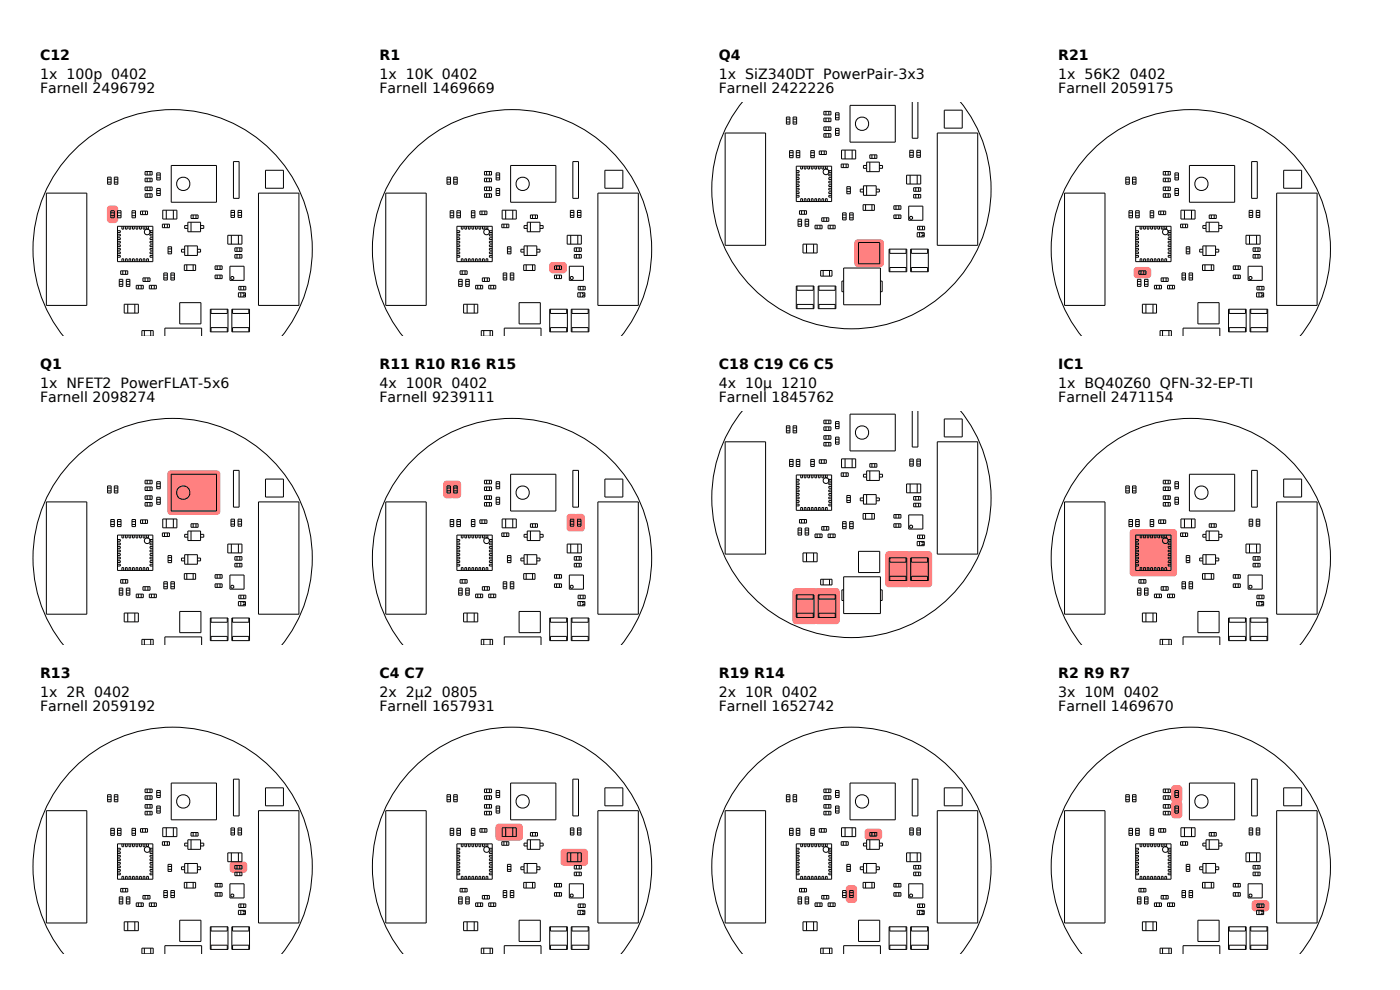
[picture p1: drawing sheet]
<svg xmlns="http://www.w3.org/2000/svg" width="297mm" height="210mm" viewBox="0 0 297 210" stroke-linecap="round" stroke-linejoin="round" font-family="sans-serif">
<defs><g id="words">
<g font-size="3">
<text x="8.5" y="12.8">C12</text>
<text x="8.5" y="16.8">1x 100p 0402</text>
<text x="80.5" y="12.8">R1</text>
<text x="80.5" y="16.8">1x 10K 0402</text>
<text x="152.5" y="12.8">Q4</text>
<text x="152.5" y="16.8">1x SiZ340DT PowerPair-3x3</text>
<text x="224.5" y="12.8">R21</text>
<text x="224.5" y="16.8">1x 56K2 0402</text>
<text x="8.5" y="19.8">Farnell 2496792</text>
<text x="80.5" y="19.8">Farnell 1469669</text>
<text x="152.5" y="19.8">Farnell 2422226</text>
<text x="224.5" y="19.8">Farnell 2059175</text>
<text x="8.5" y="78.3">Q1</text>
<text x="8.5" y="82.3">1x NFET2 PowerFLAT-5x6</text>
<text x="80.5" y="78.3">R11 R10 R16 R15</text>
<text x="80.5" y="82.3">4x 100R 0402</text>
<text x="152.5" y="78.3">C18 C19 C6 C5</text>
<text x="152.5" y="82.3">4x 10µ 1210</text>
<text x="224.5" y="78.3">IC1</text>
<text x="224.5" y="82.3">1x BQ40Z60 QFN-32-EP-TI</text>
<text x="8.5" y="85.3">Farnell 2098274</text>
<text x="80.5" y="85.3">Farnell 9239111</text>
<text x="152.5" y="85.3">Farnell 1845762</text>
<text x="224.5" y="85.3">Farnell 2471154</text>
<text x="8.5" y="143.8">R13</text>
<text x="80.5" y="143.8">C4 C7</text>
<text x="152.5" y="143.8">R19 R14</text>
<text x="224.5" y="143.8">R2 R9 R7</text>
<text x="8.5" y="147.8">1x 2R 0402</text>
<text x="80.5" y="147.8">2x 2µ2 0805</text>
<text x="152.5" y="147.8">2x 10R 0402</text>
<text x="224.5" y="147.8">3x 10M 0402</text>
<text x="8.5" y="150.8">Farnell 2059192</text>
<text x="80.5" y="150.8">Farnell 1657931</text>
<text x="152.5" y="150.8">Farnell 1652742</text>
<text x="224.5" y="150.8">Farnell 1469670</text>
</g>
</g></defs>
<path d="M22.9 43.8a1.59 1.59 0 0 1 2.1 .2l.1 2.6a.75 .75 0 0 1-.8 .7h-.9a.75 .75 0 0 1-.7-.7v-2.3z" fill="#ff8080"/>
<g fill="none" stroke="#000" stroke-width=".21">
<path d="M22.8 38.6h.8M22.8 38h.8M22.8 37.6h.8v1.5h-.8zM24.3 37.6h.7v1.5h-.7zM24.3 38.6h.7M24.3 38h.7M30.8 36.4h1.5v.7h-1.5zM30.8 37.8h1.5v.8h-1.5zM30.8 39.7h1.5v.7h-1.5zM31.2 36.4v.7M31.2 37.8v.8M31.2 39.7v.7"/>
<path d="M31.8 36.4v.7M31.8 37.8v.8M31.8 39.7v.7M33.3 37.1h.7M33.3 36.7h.7v1.5h-.7zM33.3 40h.7v1.5h-.7zM33.3 37.7h.7M36.3 35.1h9.6v7.8h-9.6zM49.5 34.3h1.2v7.8h-1.2zM56.3 36.1h3.8v3.8h-3.8zM9.8 41h8.6v23.8h-8.6zM23.5 44.7h.8v1.5h-.8z"/>
<path d="M23.5 45.8h.8M23.5 45.2h.8M24.9 54.2h.6v.4h-.6M24.9 48.9h.6v.4h-.6M24.9 49.7h.6v.4h-.6M24.9 50.4h.6v.4h-.6M24.9 51.2h.6v.4h-.6M24.9 51.9h.6v.4h-.6M24.9 52.7h.6v.4h-.6M24.9 53.4h.6v.4h-.6M24.9 48h7.5v7.5h-7.5zM24.9 44.7h.8v1.5h-.8z"/>
<path d="M24.9 45.8h.8M24.9 45.2h.8M25.3 59.7h.8M25.3 59.3h.8v1.5h-.8zM25.6 57.5h1.5v.7h-1.5zM25.9 55.5v-.6h.3v.6M25.9 48v.6h.3v-.6M26.1 57.5v.7M26.6 55.5v-.6h.4v.6M26.6 48v.6h.4v-.6M26.7 57.5v.7M26.8 59.7h.8"/>
<path d="M26.8 59.3h.8v1.5h-.8zM27.4 55.5v-.6h.3v.6M27.4 48v.6h.3v-.6M28 44.7h.8v1.5h-.8zM28 45.8h.8M28 45.2h.8M28.1 55.5v-.6h.4v.6M28.1 48v.6h.4v-.6M28.9 55.5v-.6h.3v.6M28.9 48v.6h.3v-.6M29.6 55.5v-.6h.4v.6M29.6 48v.6h.4v-.6"/>
<path d="M29.8 44.8h1.5v.7h-1.5zM30.3 44.8v.7M30.3 59h1.5v.7h-1.5zM30.4 55.5v-.6h.3v.6M30.4 48v.6h.3v-.6M30.8 41.1h1.5v.8h-1.5zM30.8 59v.7M30.9 44.8v.7M31.1 48v.6h.4v-.6M31.1 55.5v-.6h.4v.6M31.2 41.1v.8M31.4 59v.7"/>
<path d="M31.8 41.1v.8M32.4 54.2h-.6v.4h.6M32.4 53.4h-.6v.4h.6M32.4 52.7h-.6v.4h.6M32.4 51.9h-.6v.4h.6M32.4 51.2h-.6v.4h.6M32.4 50.4h-.6v.4h.6M32.4 49.7h-.6v.4h.6M32.4 48.9h-.6v.4h.6M33.3 40.4h.7M33.3 41h.7M34.5 47.6h1.5v.7h-1.5z"/>
<path d="M34.5 44.6h3v1.9h-3zM34.8 57.9h.7v1.5h-.7zM34.8 59h.7M34.8 58.4h.7M34.9 47.6v.7M35.3 44.6v1.9M35.5 47.6v.7M35.7 52.4h.7v1.5h-.7zM35.7 53.4h.7M35.7 52.8h.7M36.3 57.9h.7v1.5h-.7zM36.3 59h.7"/>
<path d="M36.3 58.4h.7M36.8 44.6v1.9M39.1 56.2h2.4v1.2h-2.4zM39.2 52.2h2.7v2h-2.7zM39.2 52.9h-.7v.6h.7M39.6 56.2v1.2M39.9 47.1h2.7v2.1h-2.7zM39.9 52.2v2M39.9 47.9h-.7v.6h.7M40.5 45.6h1.5v.8h-1.5zM40.5 47.1v2.1M41 45.6v.8"/>
<path d="M41 56.2v1.2M41.6 45.6v.8M41.9 52.9h.7v.6h-.7M42.6 47.9h.6v.6h-.6M45.6 58.4h1.5v.7h-1.5zM45.6 56.4h1.5v.8h-1.5zM46.1 56.4v.8M46.1 58.4v.7M46.7 56.4v.8M46.7 58.4v.7M48.3 49.9h3v1.9h-3zM48.8 56.5h3v3h-3z"/>
<path d="M49 44.6h.8v1.5h-.8zM49 45.7h.8M49 45.1h.8M49.1 58.7h.4v.5h-.4zM49.1 49.9v1.9M49.8 52.6h1.5v.7h-1.5zM49.8 54h1.5v.8h-1.5zM50.3 52.6v.7M50.3 54v.8M50.5 44.6h.8v1.5h-.8zM50.5 45.7h.8M50.5 45.1h.8"/>
<path d="M50.6 49.9v1.9M50.9 52.6v.7M50.9 54v.8M54.8 41h8.6v23.8h-8.6zM13.4 71.3a29.6 29.6 0 0 1 3.1-40.1 29.6 29.6 0 0 1 40.3 0 29.6 29.6 0 0 1 3 40.1M25.3 60.3h.8M26.4 64.5h3v1.9h-3zM26.8 60.3h.8M27.1 64.5v1.9M28.6 64.5v1.9M28.9 60.5h1.5v.8h-1.5zM29.4 60.5v.8"/>
<path d="M30 60.5v.8M30.1 71.3v-1.2h2.4v1.2M30.6 70.1v1.2M31.7 60.5h1.5v.8h-1.5zM32 70.1v1.2M32.1 60.5v.8M32.7 60.5v.8M35 71.3v-1.7h7.8v1.7M38.1 64.2h4.5v4.5h-4.5zM44.6 65.6h3.8v4.8h-3.8zM44.8 70.4v-.9h3.4v.9M44.8 65.6v.9h3.4v-.9"/>
<path d="M49.2 65.6h3.7v4.8h-3.7zM49.3 70.4v-.9h3.5v.9M49.3 65.6v.9h3.5v-.9M50.6 62.1h1.5v.9h-1.5zM50.7 60.8h1.5v.7h-1.5zM51.1 62.1v.9M51.1 60.8v.7M51.6 62.1v.3h.5M51.7 60.8v.7M52.1 62.7h-.5v.3"/>
<circle cx="38.9" cy="39" r="1.42"/>
<circle cx="31.2" cy="49.2" r=".6"/>
</g>
<path d="M35.7 100l.6-.2h9.7a.75 .75 0 0 1 .8 .7v8a.75 .75 0 0 1-.8 .7h-9.7a.75 .75 0 0 1-.8-.7v-8z" fill="#ff8080"/>
<g fill="none" stroke="#000" stroke-width=".21">
<path d="M49.5 99.8h1.2v7.8h-1.2zM9.8 106.5h8.6v23.8h-8.6zM22.8 104.1h.8M22.8 103.5h.8M22.8 103.1h.8v1.5h-.8zM23.5 110.2h.8v1.5h-.8zM23.5 111.3h.8M23.5 110.7h.8M24.3 103.1h.7v1.5h-.7zM24.3 104.1h.7M24.3 103.5h.7M24.9 119.7h.6v.4h-.6"/>
<path d="M24.9 114.5h.6v.3h-.6M24.9 115.2h.6v.4h-.6M24.9 116h.6v.3h-.6M24.9 116.7h.6v.4h-.6M24.9 117.5h.6v.3h-.6M24.9 118.2h.6v.4h-.6M24.9 119h.6v.3h-.6M24.9 113.5h7.5v7.5h-7.5zM24.9 110.2h.8v1.5h-.8zM24.9 111.3h.8M24.9 110.7h.8M25.9 113.5v.6h.3v-.6"/>
<path d="M26.6 113.5v.6h.4v-.6M27.4 113.5v.6h.3v-.6M28 110.2h.8v1.5h-.8zM28 111.3h.8M28 110.7h.8M28.1 113.5v.6h.4v-.6M28.9 113.5v.6h.3v-.6M29.6 113.5v.6h.4v-.6M29.8 110.3h1.5v.7h-1.5zM30.3 110.3v.7M30.4 113.5v.6h.3v-.6M30.8 101.9h1.5v.7h-1.5z"/>
<path d="M30.8 103.3h1.5v.8h-1.5zM30.8 105.2h1.5v.7h-1.5zM30.8 106.6h1.5v.8h-1.5zM30.9 110.3v.7M31.1 113.5v.6h.4v-.6M31.2 101.9v.7M31.2 103.3v.8M31.2 105.2v.7M31.2 106.6v.8M31.8 101.9v.7M31.8 103.3v.8M31.8 105.2v.7"/>
<path d="M31.8 106.6v.8M32.4 119.7h-.6v.4h.6M32.4 119h-.6v.3h.6M32.4 118.2h-.6v.4h.6M32.4 117.5h-.6v.3h.6M32.4 116.7h-.6v.4h.6M32.4 116h-.6v.3h.6M32.4 115.2h-.6v.4h.6M32.4 114.5h-.6v.3h.6M33.3 105.9h.7M33.3 102.6h.7M33.3 102.2h.7v1.5h-.7z"/>
<path d="M33.3 105.5h.7v1.5h-.7zM33.3 106.5h.7M33.3 103.2h.7M34.5 113.1h1.5v.7h-1.5zM34.5 110.1h3v1.9h-3zM34.9 113.1v.7M35.3 110.1v1.9M35.5 113.1v.7M35.7 117.9h.7v1.5h-.7zM35.7 118.9h.7M35.7 118.3h.7M36.3 100.6h9.6v7.8h-9.6z"/>
<path d="M36.8 110.1v1.9M39.2 117.7h2.7v2h-2.7zM39.2 118.4h-.7v.6h.7M39.9 112.7h2.7v2h-2.7zM39.9 117.7v2M39.9 113.4h-.7v.6h.7M40.5 111.1h1.5v.8h-1.5zM40.5 112.7v2M41 111.1v.8M41.6 111.1v.8M41.9 118.4h.7v.6h-.7M42.6 113.4h.6v.6h-.6"/>
<path d="M48.3 115.4h3v1.9h-3zM49 110.1h.8v1.5h-.8zM49 111.2h.8M49 110.6h.8M49.1 115.4v1.9M49.8 118.1h1.5v.7h-1.5zM49.8 119.5h1.5v.8h-1.5zM50.3 118.1v.7M50.3 119.5v.8M50.5 110.1h.8v1.5h-.8zM50.5 111.2h.8M50.5 110.6h.8"/>
<path d="M50.6 115.4v1.9M50.9 118.1v.7M50.9 119.5v.8M54.8 106.5h8.6v23.8h-8.6zM56.3 101.6h3.8v3.8h-3.8zM13.4 136.8a29.6 29.6 0 0 1 3.1-40.1 29.6 29.6 0 0 1 40.3 0 29.6 29.6 0 0 1 3 40.1M25.3 125.2h.8M25.3 124.8h.8v1.5h-.8zM25.3 125.8h.8M25.6 123h1.5v.7h-1.5zM25.9 121v-.6h.3v.6M26.1 123v.7"/>
<path d="M26.4 130.1h3v1.8h-3zM26.6 121v-.6h.4v.6M26.7 123v.7M26.8 125.2h.8M26.8 124.8h.8v1.5h-.8zM26.8 125.8h.8M27.1 130.1v1.8M27.4 121v-.6h.3v.6M28.1 121v-.6h.4v.6M28.6 130.1v1.8M28.9 121v-.6h.3v.6M28.9 126h1.5v.8h-1.5z"/>
<path d="M29.4 126v.8M29.6 121v-.6h.4v.6M30 126v.8M30.1 136.8v-1.2h2.4v1.2M30.3 124.5h1.5v.7h-1.5zM30.4 121v-.6h.3v.6M30.6 135.6v1.2M30.8 124.5v.7M31.1 121v-.6h.4v.6M31.4 124.5v.7M31.7 126h1.5v.8h-1.5zM32 135.6v1.2"/>
<path d="M32.1 126v.8M32.7 126v.8M34.8 123.4h.7v1.5h-.7zM34.8 124.5h.7M34.8 123.9h.7M35 136.8v-1.7h7.8v1.7M36.3 123.4h.7v1.5h-.7zM36.3 124.5h.7M36.3 123.9h.7M38.1 129.7h4.5v4.5h-4.5zM39.1 121.7h2.4v1.2h-2.4zM39.6 121.7v1.2"/>
<path d="M41 121.7v1.2M44.6 131.1h3.8v4.8h-3.8zM44.8 135.9v-.9h3.4v.9M44.8 131.1v.9h3.4v-.9M45.6 123.9h1.5v.7h-1.5zM45.6 121.9h1.5v.8h-1.5zM46.1 121.9v.8M46.1 123.9v.7M46.7 121.9v.8M46.7 123.9v.7M48.8 122h3v3h-3zM49.1 124.2h.4v.5h-.4z"/>
<path d="M49.2 131.1h3.7v4.8h-3.7zM49.3 135.9v-.9h3.5v.9M49.3 131.1v.9h3.5v-.9M50.6 127.6h1.5v.9h-1.5zM50.7 126.3h1.5v.7h-1.5zM51.1 127.6v.9M51.1 126.3v.7M51.6 127.6v.3h.5M51.7 126.3v.7M52.1 128.2h-.5v.3"/>
<circle cx="31.2" cy="114.7" r=".6"/>
<circle cx="38.9" cy="104.5" r="1.42"/>
</g>
<path d="M48.9 183l.6-.2h2.2a.75 .75 0 0 1 .8 .7v.9a.75 .75 0 0 1-.8 .8h-2.2a.75 .75 0 0 1-.8-.8v-.9z" fill="#ff8080"/>
<g fill="none" stroke="#000" stroke-width=".21">
<path d="M9.8 172h8.6v23.8h-8.6zM22.8 169.6h.8M22.8 169h.8M22.8 168.6h.8v1.5h-.8zM23.5 175.7h.8v1.5h-.8zM23.5 176.8h.8M23.5 176.2h.8M24.3 168.6h.7v1.5h-.7zM24.3 169.6h.7M24.3 169h.7M24.9 180h.6v.3h-.6M24.9 179h7.5v7.5h-7.5z"/>
<path d="M24.9 175.7h.8v1.5h-.8zM24.9 176.8h.8M24.9 176.2h.8M25.9 179v.6h.3v-.6M26.6 179v.6h.4v-.6M27.4 179v.6h.3v-.6M28 175.7h.8v1.5h-.8zM28 176.8h.8M28 176.2h.8M28.1 179v.6h.4v-.6M28.9 179v.6h.3v-.6M29.6 179v.6h.4v-.6"/>
<path d="M29.8 175.8h1.5v.7h-1.5zM30.3 175.8v.7M30.4 179v.6h.3v-.6M30.8 167.4h1.5v.7h-1.5zM30.8 168.8h1.5v.8h-1.5zM30.8 170.7h1.5v.7h-1.5zM30.8 172.1h1.5v.8h-1.5zM30.9 175.8v.7M31.1 179v.6h.4v-.6M31.2 167.4v.7M31.2 168.8v.8M31.2 170.7v.7"/>
<path d="M31.2 172.1v.8M31.8 167.4v.7M31.8 168.8v.8M31.8 170.7v.7M31.8 172.1v.8M32.4 180h-.6v.3h.6M33.3 171.4h.7M33.3 168.1h.7M33.3 167.7h.7v1.5h-.7zM33.3 171h.7v1.5h-.7zM33.3 172h.7M33.3 168.7h.7"/>
<path d="M34.5 178.6h1.5v.7h-1.5zM34.5 175.6h3v1.9h-3zM34.9 178.6v.7M35.3 175.6v1.9M35.5 178.6v.7M36.3 166.1h9.6v7.8h-9.6zM36.8 175.6v1.9M39.9 178.2h2.7v2h-2.7zM39.9 178.9h-.7v.6h.7M40.5 176.6h1.5v.8h-1.5zM40.5 178.2v2M41 176.6v.8"/>
<path d="M41.6 176.6v.8M42.6 178.9h.6v.6h-.6M49 175.6h.8v1.5h-.8zM49 176.7h.8M49 176.1h.8M49.5 165.3h1.2v7.8h-1.2zM50.5 175.6h.8v1.5h-.8zM50.5 176.7h.8M50.5 176.1h.8M54.8 172h8.6v23.8h-8.6zM56.3 167.1h3.8v3.9h-3.8zM24.9 185.2h.6v.4h-.6"/>
<path d="M24.9 180.7h.6v.4h-.6M24.9 181.5h.6v.3h-.6M24.9 182.2h.6v.4h-.6M24.9 183h.6v.3h-.6M24.9 183.7h.6v.4h-.6M24.9 184.5h.6v.3h-.6M25.3 190.7h.8M25.3 190.3h.8v1.5h-.8zM25.3 191.3h.8M25.6 188.5h1.5v.7h-1.5zM25.9 186.5v-.6h.3v.6M26.1 188.5v.7"/>
<path d="M26.4 195.6h3v1.8h-3zM26.6 186.5v-.6h.4v.6M26.7 188.5v.7M26.8 190.7h.8M26.8 190.3h.8v1.5h-.8zM26.8 191.3h.8M27.1 195.6v1.8M27.4 186.5v-.6h.3v.6M28.1 186.5v-.6h.4v.6M28.6 195.6v1.8M28.9 186.5v-.6h.3v.6M28.9 191.5h1.5v.8h-1.5z"/>
<path d="M29.4 191.5v.8M29.6 186.5v-.6h.4v.6M30 191.5v.8M30.3 190h1.5v.7h-1.5zM30.4 186.5v-.6h.3v.6M30.8 190v.7M31.1 186.5v-.6h.4v.6M31.4 190v.7M31.7 191.5h1.5v.8h-1.5zM32.1 191.5v.8M32.4 185.2h-.6v.4h.6M32.4 184.5h-.6v.3h.6"/>
<path d="M32.4 183.7h-.6v.4h.6M32.4 183h-.6v.3h.6M32.4 182.2h-.6v.4h.6M32.4 181.5h-.6v.3h.6M32.4 180.7h-.6v.4h.6M32.7 191.5v.8M34.8 188.9h.7v1.5h-.7zM34.8 190h.7M34.8 189.4h.7M35.7 183.4h.7v1.5h-.7zM35.7 184.4h.7M35.7 183.8h.7"/>
<path d="M36.3 188.9h.7v1.5h-.7zM36.3 190h.7M36.3 189.4h.7M38.1 195.2h4.5v4.5h-4.5zM39.1 187.2h2.4v1.2h-2.4zM39.2 183.2h2.7v2h-2.7zM39.2 183.9h-.7v.6h.7M39.6 187.2v1.2M39.9 183.2v2M41 187.2v1.2M41.9 183.9h.7v.6h-.7M44.6 196.6h3.8v4.8h-3.8z"/>
<path d="M44.8 196.6v.9h3.4v-.9M45.6 189.4h1.5v.7h-1.5zM45.6 187.4h1.5v.8h-1.5zM46.1 187.4v.8M46.1 189.4v.7M46.7 187.4v.8M46.7 189.4v.7M48.3 180.9h3v1.9h-3zM48.8 187.5h3v3h-3zM49.1 189.7h.4v.5h-.4zM49.1 180.9v1.9M49.2 196.6h3.7v4.8h-3.7z"/>
<path d="M49.3 196.6v.9h3.5v-.9M49.8 183.6h1.5v.7h-1.5zM49.8 185h1.5v.8h-1.5zM50.3 183.6v.7M50.3 185v.8M50.6 180.9v1.9M50.6 193.1h1.5v.9h-1.5zM50.7 191.8h1.5v.7h-1.5zM50.9 183.6v.7M50.9 185v.8M51.1 193.1v.9M51.1 191.8v.7"/>
<path d="M51.6 193.1v.3h.5M51.7 191.8v.7M52.1 193.7h-.5v.3M13.4 202.3a29.6 29.6 0 0 1 3.1-40.1 29.6 29.6 0 0 1 40.3 0 29.6 29.6 0 0 1 3 40.1M30.1 202.3v-1.2h2.4v1.2M30.6 201.1v1.2M32 201.1v1.2M35 202.3v-1.7h7.8v1.7M44.8 201.4v-.9h3.4v.9M49.3 201.4v-.9h3.5v.9"/>
<circle cx="38.9" cy="170" r="1.42"/>
<circle cx="31.2" cy="180.2" r=".6"/>
</g>
<path d="M116.7 55.8l.6-.2h2.2a.75 .75 0 0 1 .8 .7v.9a.75 .75 0 0 1-.8 .8h-2.2a.75 .75 0 0 1-.8-.8v-.9z" fill="#ff8080"/>
<g fill="none" stroke="#000" stroke-width=".21">
<path d="M94.8 38.6h.8M94.8 38h.8M94.8 37.6h.8v1.5h-.8zM96.3 37.6h.7v1.5h-.7zM96.3 38.6h.7M96.3 38h.7M102.8 36.4h1.5v.7h-1.5zM102.8 37.8h1.5v.8h-1.5zM102.8 39.7h1.5v.7h-1.5zM103.2 36.4v.7M103.2 37.8v.8M103.2 39.7v.7"/>
<path d="M103.8 36.4v.7M103.8 37.8v.8M103.8 39.7v.7M105.3 37.1h.7M105.3 36.7h.7v1.5h-.7zM105.3 40h.7v1.5h-.7zM105.3 37.7h.7M108.3 35.1h9.6v7.8h-9.6zM121.5 34.3h1.2v7.8h-1.2zM128.3 36.1h3.8v3.8h-3.8zM81.8 41h8.6v23.8h-8.6zM95.5 44.7h.8v1.5h-.8z"/>
<path d="M95.5 45.8h.8M95.5 45.2h.8M96.9 54.2h.6v.4h-.6M96.9 48.9h.6v.4h-.6M96.9 49.7h.6v.4h-.6M96.9 50.4h.6v.4h-.6M96.9 51.2h.6v.4h-.6M96.9 51.9h.6v.4h-.6M96.9 52.7h.6v.4h-.6M96.9 53.4h.6v.4h-.6M96.9 48h7.5v7.5h-7.5zM96.9 44.7h.8v1.5h-.8z"/>
<path d="M96.9 45.8h.8M96.9 45.2h.8M97.3 59.7h.8M97.3 59.3h.8v1.5h-.8zM97.6 57.5h1.5v.7h-1.5zM97.9 55.5v-.6h.4v.6M97.9 48v.6h.4v-.6M98.1 57.5v.7M98.6 55.5v-.6h.4v.6M98.6 48v.6h.4v-.6M98.7 57.5v.7M98.8 59.7h.8"/>
<path d="M98.8 59.3h.8v1.5h-.8zM99.4 55.5v-.6h.3v.6M99.4 48v.6h.3v-.6M100 44.7h.8v1.5h-.8zM100 45.8h.8M100 45.2h.8M100.1 55.5v-.6h.4v.6M100.1 48v.6h.4v-.6M100.9 55.5v-.6h.4v.6M100.9 48v.6h.4v-.6M101.6 55.5v-.6h.4v.6M101.6 48v.6h.4v-.6"/>
<path d="M101.8 44.8h1.5v.7h-1.5zM102.3 44.8v.7M102.3 59h1.5v.7h-1.5zM102.4 55.5v-.6h.4v.6M102.4 48v.6h.4v-.6M102.8 41.1h1.5v.8h-1.5zM102.8 59v.7M102.9 44.8v.7M103.1 48v.6h.4v-.6M103.1 55.5v-.6h.4v.6M103.2 41.1v.8M103.4 59v.7"/>
<path d="M103.8 41.1v.8M104.4 54.2h-.6v.4h.6M104.4 53.4h-.6v.4h.6M104.4 52.7h-.6v.4h.6M104.4 51.9h-.6v.4h.6M104.4 51.2h-.6v.4h.6M104.4 50.4h-.6v.4h.6M104.4 49.7h-.6v.4h.6M104.4 48.9h-.6v.4h.6M105.3 40.4h.7M105.3 41h.7M106.5 47.6h1.5v.7h-1.5z"/>
<path d="M106.5 44.6h3v1.9h-3zM106.8 57.9h.7v1.5h-.7zM106.8 59h.7M106.8 58.4h.7M106.9 47.6v.7M107.3 44.6v1.9M107.5 47.6v.7M107.7 52.4h.7v1.5h-.7zM107.7 53.4h.7M107.7 52.8h.7M108.3 57.9h.7v1.5h-.7zM108.3 59h.7"/>
<path d="M108.3 58.4h.7M108.8 44.6v1.9M111.1 56.2h2.4v1.2h-2.4zM111.2 52.2h2.7v2h-2.7zM111.2 52.9h-.7v.6h.7M111.6 56.2v1.2M111.9 47.1h2.7v2.1h-2.7zM111.9 52.2v2M111.9 47.9h-.7v.6h.7M112.5 45.6h1.5v.8h-1.5zM112.5 47.1v2.1M113 45.6v.8"/>
<path d="M113 56.2v1.2M113.6 45.6v.8M113.9 52.9h.7v.6h-.7M114.6 47.9h.6v.6h-.6M117.6 58.4h1.5v.7h-1.5zM117.6 56.4h1.5v.8h-1.5zM118.1 56.4v.8M118.1 58.4v.7M118.7 56.4v.8M118.7 58.4v.7M120.3 49.9h3v1.9h-3zM120.8 56.5h3v3h-3z"/>
<path d="M121 44.6h.8v1.5h-.8zM121 45.7h.8M121 45.1h.8M121.1 58.7h.4v.5h-.4zM121.1 49.9v1.9M121.8 52.6h1.5v.7h-1.5zM121.8 54h1.5v.8h-1.5zM122.3 52.6v.7M122.3 54v.8M122.5 44.6h.8v1.5h-.8zM122.5 45.7h.8M122.5 45.1h.8"/>
<path d="M122.6 49.9v1.9M122.9 52.6v.7M122.9 54v.8M126.9 41h8.5v23.8h-8.5zM85.5 71.3a29.6 29.6 0 0 1 3-40.1 29.6 29.6 0 0 1 40.3 0 29.6 29.6 0 0 1 3 40.1M97.3 60.3h.8M98.4 64.5h3v1.9h-3zM98.8 60.3h.8M99.1 64.5v1.9M100.6 64.5v1.9M100.9 60.5h1.5v.8h-1.5zM101.4 60.5v.8"/>
<path d="M102 60.5v.8M102.1 71.3v-1.2h2.4v1.2M102.6 70.1v1.2M103.7 60.5h1.5v.8h-1.5zM104 70.1v1.2M104.1 60.5v.8M104.7 60.5v.8M107 71.3v-1.7h7.8v1.7M110.1 64.2h4.5v4.5h-4.5zM116.6 65.6h3.8v4.8h-3.8zM116.8 70.4v-.9h3.4v.9M116.8 65.6v.9h3.4v-.9"/>
<path d="M121.2 65.6h3.7v4.8h-3.7zM121.3 70.4v-.9h3.5v.9M121.3 65.6v.9h3.5v-.9M122.6 62.1h1.5v.9h-1.5zM122.7 60.8h1.5v.7h-1.5zM123.1 62.1v.9M123.1 60.8v.7M123.6 62.1v.3h.5M123.7 60.8v.7M124.1 62.7h-.5v.3"/>
<circle cx="110.9" cy="39" r="1.42"/>
<circle cx="103.2" cy="49.2" r=".6"/>
</g>
<g fill="#ff8080">
<path d="M95.7 102.2a1.59 1.59 0 0 1 2.1 .2v2.6a.75 .75 0 0 1-.7 .7h-.9a.75 .75 0 0 1-.8-.7v-2.3z"/>
<path d="M94.2 102.2a1.59 1.59 0 0 1 2.2 .2v2.6a.75 .75 0 0 1-.7 .7h-.9a.75 .75 0 0 1-.8-.7v-2.3z"/>
<path d="M120.4 109.2a1.59 1.59 0 0 1 2.1 .3l.1 2.5a.75 .75 0 0 1-.8 .8h-.9a.75 .75 0 0 1-.7-.8v-2.2z"/>
<path d="M121.9 109.2a1.59 1.59 0 0 1 2.1 .3l.1 2.5a.75 .75 0 0 1-.8 .8h-.9a.75 .75 0 0 1-.7-.8v-2.2z"/>
</g>
<g fill="none" stroke="#000" stroke-width=".21">
<path d="M121.5 99.8h1.2v7.8h-1.2zM81.8 106.5h8.6v23.8h-8.6zM94.8 104.1h.8M94.8 103.5h.8M94.8 103.1h.8v1.5h-.8zM95.5 110.2h.8v1.5h-.8zM95.5 111.3h.8M95.5 110.7h.8M96.3 103.1h.7v1.5h-.7zM96.3 104.1h.7M96.3 103.5h.7M96.9 119.7h.6v.4h-.6"/>
<path d="M96.9 114.5h.6v.3h-.6M96.9 115.2h.6v.4h-.6M96.9 116h.6v.3h-.6M96.9 116.7h.6v.4h-.6M96.9 117.5h.6v.3h-.6M96.9 118.2h.6v.4h-.6M96.9 119h.6v.3h-.6M96.9 113.5h7.5v7.5h-7.5zM96.9 110.2h.8v1.5h-.8zM96.9 111.3h.8M96.9 110.7h.8M97.9 113.5v.6h.4v-.6"/>
<path d="M98.6 113.5v.6h.4v-.6M99.4 113.5v.6h.3v-.6M100 110.2h.8v1.5h-.8zM100 111.3h.8M100 110.7h.8M100.1 113.5v.6h.4v-.6M100.9 113.5v.6h.4v-.6M101.6 113.5v.6h.4v-.6M101.8 110.3h1.5v.7h-1.5zM102.3 110.3v.7M102.4 113.5v.6h.4v-.6M102.8 101.9h1.5v.7h-1.5z"/>
<path d="M102.8 103.3h1.5v.8h-1.5zM102.8 105.2h1.5v.7h-1.5zM102.8 106.6h1.5v.8h-1.5zM102.9 110.3v.7M103.1 113.5v.6h.4v-.6M103.2 101.9v.7M103.2 103.3v.8M103.2 105.2v.7M103.2 106.6v.8M103.8 101.9v.7M103.8 103.3v.8M103.8 105.2v.7"/>
<path d="M103.8 106.6v.8M104.4 119.7h-.6v.4h.6M104.4 119h-.6v.3h.6M104.4 118.2h-.6v.4h.6M104.4 117.5h-.6v.3h.6M104.4 116.7h-.6v.4h.6M104.4 116h-.6v.3h.6M104.4 115.2h-.6v.4h.6M104.4 114.5h-.6v.3h.6M105.3 105.9h.7M105.3 102.6h.7M105.3 102.2h.7v1.5h-.7z"/>
<path d="M105.3 105.5h.7v1.5h-.7zM105.3 106.5h.7M105.3 103.2h.7M106.5 113.1h1.5v.7h-1.5zM106.5 110.1h3v1.9h-3zM106.9 113.1v.7M107.3 110.1v1.9M107.5 113.1v.7M107.7 117.9h.7v1.5h-.7zM107.7 118.9h.7M107.7 118.3h.7M108.3 100.6h9.6v7.8h-9.6z"/>
<path d="M108.8 110.1v1.9M111.2 117.7h2.7v2h-2.7zM111.2 118.4h-.7v.6h.7M111.9 112.7h2.7v2h-2.7zM111.9 117.7v2M111.9 113.4h-.7v.6h.7M112.5 111.1h1.5v.8h-1.5zM112.5 112.7v2M113 111.1v.8M113.6 111.1v.8M113.9 118.4h.7v.6h-.7M114.6 113.4h.6v.6h-.6"/>
<path d="M120.3 115.4h3v1.9h-3zM121 110.1h.8v1.5h-.8zM121 111.2h.8M121 110.6h.8M121.1 115.4v1.9M121.8 118.1h1.5v.7h-1.5zM121.8 119.5h1.5v.8h-1.5zM122.3 118.1v.7M122.3 119.5v.8M122.5 110.1h.8v1.5h-.8zM122.5 111.2h.8M122.5 110.6h.8"/>
<path d="M122.6 115.4v1.9M122.9 118.1v.7M122.9 119.5v.8M126.9 106.5h8.5v23.8h-8.5zM128.3 101.6h3.8v3.8h-3.8zM85.5 136.8a29.6 29.6 0 0 1 3-40.1 29.6 29.6 0 0 1 40.3 0 29.6 29.6 0 0 1 3 40.1M97.3 125.2h.8M97.3 124.8h.8v1.5h-.8zM97.3 125.8h.8M97.6 123h1.5v.7h-1.5zM97.9 121v-.6h.4v.6M98.1 123v.7"/>
<path d="M98.4 130.1h3v1.8h-3zM98.6 121v-.6h.4v.6M98.7 123v.7M98.8 125.2h.8M98.8 124.8h.8v1.5h-.8zM98.8 125.8h.8M99.1 130.1v1.8M99.4 121v-.6h.3v.6M100.1 121v-.6h.4v.6M100.6 130.1v1.8M100.9 121v-.6h.4v.6M100.9 126h1.5v.8h-1.5z"/>
<path d="M101.4 126v.8M101.6 121v-.6h.4v.6M102 126v.8M102.1 136.8v-1.2h2.4v1.2M102.3 124.5h1.5v.7h-1.5zM102.4 121v-.6h.4v.6M102.6 135.6v1.2M102.8 124.5v.7M103.1 121v-.6h.4v.6M103.4 124.5v.7M103.7 126h1.5v.8h-1.5zM104 135.6v1.2"/>
<path d="M104.1 126v.8M104.7 126v.8M106.8 123.4h.7v1.5h-.7zM106.8 124.5h.7M106.8 123.9h.7M107 136.8v-1.7h7.8v1.7M108.3 123.4h.7v1.5h-.7zM108.3 124.5h.7M108.3 123.9h.7M110.1 129.7h4.5v4.5h-4.5zM111.1 121.7h2.4v1.2h-2.4zM111.6 121.7v1.2"/>
<path d="M113 121.7v1.2M116.6 131.1h3.8v4.8h-3.8zM116.8 135.9v-.9h3.4v.9M116.8 131.1v.9h3.4v-.9M117.6 123.9h1.5v.7h-1.5zM117.6 121.9h1.5v.8h-1.5zM118.1 121.9v.8M118.1 123.9v.7M118.7 121.9v.8M118.7 123.9v.7M120.8 122h3v3h-3zM121.1 124.2h.4v.5h-.4z"/>
<path d="M121.2 131.1h3.7v4.8h-3.7zM121.3 135.9v-.9h3.5v.9M121.3 131.1v.9h3.5v-.9M122.6 127.6h1.5v.9h-1.5zM122.7 126.3h1.5v.7h-1.5zM123.1 127.6v.9M123.1 126.3v.7M123.6 127.6v.3h.5M123.7 126.3v.7M124.1 128.2h-.5v.3"/>
<circle cx="103.2" cy="114.7" r=".6"/>
<circle cx="110.9" cy="104.5" r="1.42"/>
</g>
<g fill="#ff8080">
<path d="M105.3 175l.6-.3h4.3a.75 .75 0 0 1 .8 .8v2.1a.75 .75 0 0 1-.8 .7h-4.3a.75 .75 0 0 1-.8-.7v-2.1z"/>
<path d="M119.1 180.3l.6-.2h4.3a.75 .75 0 0 1 .8 .7v2.1a.75 .75 0 0 1-.8 .8h-4.3a.75 .75 0 0 1-.8-.8v-2.1z"/>
</g>
<g fill="none" stroke="#000" stroke-width=".21">
<path d="M81.8 172h8.6v23.8h-8.6zM94.8 169.6h.8M94.8 169h.8M94.8 168.6h.8v1.5h-.8zM95.5 175.7h.8v1.5h-.8zM95.5 176.8h.8M95.5 176.2h.8M96.3 168.6h.7v1.5h-.7zM96.3 169.6h.7M96.3 169h.7M96.9 180h.6v.3h-.6M96.9 179h7.5v7.5h-7.5z"/>
<path d="M96.9 175.7h.8v1.5h-.8zM96.9 176.8h.8M96.9 176.2h.8M97.9 179v.6h.4v-.6M98.6 179v.6h.4v-.6M99.4 179v.6h.3v-.6M100 175.7h.8v1.5h-.8zM100 176.8h.8M100 176.2h.8M100.1 179v.6h.4v-.6M100.9 179v.6h.4v-.6M101.6 179v.6h.4v-.6"/>
<path d="M101.8 175.8h1.5v.7h-1.5zM102.3 175.8v.7M102.4 179v.6h.4v-.6M102.8 167.4h1.5v.7h-1.5zM102.8 168.8h1.5v.8h-1.5zM102.8 170.7h1.5v.7h-1.5zM102.8 172.1h1.5v.8h-1.5zM102.9 175.8v.7M103.1 179v.6h.4v-.6M103.2 167.4v.7M103.2 168.8v.8M103.2 170.7v.7"/>
<path d="M103.2 172.1v.8M103.8 167.4v.7M103.8 168.8v.8M103.8 170.7v.7M103.8 172.1v.8M104.4 180h-.6v.3h.6M105.3 171.4h.7M105.3 168.1h.7M105.3 167.7h.7v1.5h-.7zM105.3 171h.7v1.5h-.7zM105.3 172h.7M105.3 168.7h.7"/>
<path d="M106.5 178.6h1.5v.7h-1.5zM106.5 175.6h3v1.9h-3zM106.9 178.6v.7M107.3 175.6v1.9M107.5 178.6v.7M108.3 166.1h9.6v7.8h-9.6zM108.8 175.6v1.9M111.9 178.2h2.7v2h-2.7zM111.9 178.9h-.7v.6h.7M112.5 176.6h1.5v.8h-1.5zM112.5 178.2v2M113 176.6v.8"/>
<path d="M113.6 176.6v.8M114.6 178.9h.6v.6h-.6M121 175.6h.8v1.5h-.8zM121 176.7h.8M121 176.1h.8M121.5 165.3h1.2v7.8h-1.2zM122.5 175.6h.8v1.5h-.8zM122.5 176.7h.8M122.5 176.1h.8M126.9 172h8.5v23.8h-8.5zM128.3 167.1h3.8v3.9h-3.8zM96.9 185.2h.6v.4h-.6"/>
<path d="M96.9 180.7h.6v.4h-.6M96.9 181.5h.6v.3h-.6M96.9 182.2h.6v.4h-.6M96.9 183h.6v.3h-.6M96.9 183.7h.6v.4h-.6M96.9 184.5h.6v.3h-.6M97.3 190.7h.8M97.3 190.3h.8v1.5h-.8zM97.3 191.3h.8M97.6 188.5h1.5v.7h-1.5zM97.9 186.5v-.6h.4v.6M98.1 188.5v.7"/>
<path d="M98.4 195.6h3v1.8h-3zM98.6 186.5v-.6h.4v.6M98.7 188.5v.7M98.8 190.7h.8M98.8 190.3h.8v1.5h-.8zM98.8 191.3h.8M99.1 195.6v1.8M99.4 186.5v-.6h.3v.6M100.1 186.5v-.6h.4v.6M100.6 195.6v1.8M100.9 186.5v-.6h.4v.6M100.9 191.5h1.5v.8h-1.5z"/>
<path d="M101.4 191.5v.8M101.6 186.5v-.6h.4v.6M102 191.5v.8M102.3 190h1.5v.7h-1.5zM102.4 186.5v-.6h.4v.6M102.8 190v.7M103.1 186.5v-.6h.4v.6M103.4 190v.7M103.7 191.5h1.5v.8h-1.5zM104.1 191.5v.8M104.4 185.2h-.6v.4h.6M104.4 184.5h-.6v.3h.6"/>
<path d="M104.4 183.7h-.6v.4h.6M104.4 183h-.6v.3h.6M104.4 182.2h-.6v.4h.6M104.4 181.5h-.6v.3h.6M104.4 180.7h-.6v.4h.6M104.7 191.5v.8M106.8 188.9h.7v1.5h-.7zM106.8 190h.7M106.8 189.4h.7M107.7 183.4h.7v1.5h-.7zM107.7 184.4h.7M107.7 183.8h.7"/>
<path d="M108.3 188.9h.7v1.5h-.7zM108.3 190h.7M108.3 189.4h.7M110.1 195.2h4.5v4.5h-4.5zM111.1 187.2h2.4v1.2h-2.4zM111.2 183.2h2.7v2h-2.7zM111.2 183.9h-.7v.6h.7M111.6 187.2v1.2M111.9 183.2v2M113 187.2v1.2M113.9 183.9h.7v.6h-.7M116.6 196.6h3.8v4.8h-3.8z"/>
<path d="M116.8 196.6v.9h3.4v-.9M117.6 189.4h1.5v.7h-1.5zM117.6 187.4h1.5v.8h-1.5zM118.1 187.4v.8M118.1 189.4v.7M118.7 187.4v.8M118.7 189.4v.7M120.3 180.9h3v1.9h-3zM120.8 187.5h3v3h-3zM121.1 189.7h.4v.5h-.4zM121.1 180.9v1.9M121.2 196.6h3.7v4.8h-3.7z"/>
<path d="M121.3 196.6v.9h3.5v-.9M121.8 183.6h1.5v.7h-1.5zM121.8 185h1.5v.8h-1.5zM122.3 183.6v.7M122.3 185v.8M122.6 180.9v1.9M122.6 193.1h1.5v.9h-1.5zM122.7 191.8h1.5v.7h-1.5zM122.9 183.6v.7M122.9 185v.8M123.1 193.1v.9M123.1 191.8v.7"/>
<path d="M123.6 193.1v.3h.5M123.7 191.8v.7M124.1 193.7h-.5v.3M85.5 202.3a29.6 29.6 0 0 1 3-40.1 29.6 29.6 0 0 1 40.3 0 29.6 29.6 0 0 1 3 40.1M102.1 202.3v-1.2h2.4v1.2M102.6 201.1v1.2M104 201.1v1.2M107 202.3v-1.7h7.8v1.7M116.8 201.4v-.9h3.4v.9M121.3 201.4v-.9h3.5v.9"/>
<circle cx="110.9" cy="170" r="1.42"/>
<circle cx="103.2" cy="180.2" r=".6"/>
</g>
<path d="M181.5 51l.5-.2h4.8a.75 .75 0 0 1 .7 .7v4.4a.75 .75 0 0 1-.7 .7h-4.8a.75 .75 0 0 1-.8-.7v-4.4z" fill="#ff8080"/>
<g fill="none" stroke="#000" stroke-width=".21">
<path d="M153.9 28.2h8.5v23.8h-8.5zM157.5 21.7a29.6 29.6 0 0 0 3 40.2 29.6 29.6 0 0 0 40.3 0 29.6 29.6 0 0 0 3-40.2M166.8 25.9h.8M166.8 25.3h.8M166.8 24.8h.8v1.5h-.8zM167.5 32h.8v1.5h-.8zM167.5 33h.8M167.5 32.4h.8M168.3 24.8h.7v1.5h-.7zM168.3 25.9h.7M168.3 25.3h.7M168.9 36.2h.6v.4h-.6"/>
<path d="M168.9 36.9h.6v.4h-.6M168.9 37.7h.6v.4h-.6M168.9 38.4h.6v.4h-.6M168.9 39.2h.6v.4h-.6M168.9 39.9h.6v.4h-.6M168.9 35.3h7.5v7.5h-7.5zM168.9 32h.8v1.5h-.8zM168.9 33h.8M168.9 32.4h.8M169.9 35.3v.6h.4v-.6M170.6 35.3v.6h.4v-.6M171.4 35.3v.6h.4v-.6"/>
<path d="M172 32h.8v1.5h-.8zM172 33h.8M172 32.4h.8M172.1 35.3v.6h.4v-.6M172.9 35.3v.6h.4v-.6M173.6 35.3v.6h.4v-.6M173.8 32h1.5v.8h-1.5zM174.3 32v.8M174.4 35.3v.6h.4v-.6M174.8 23.6h1.5v.8h-1.5zM174.8 25.1h1.5v.7h-1.5zM174.8 26.9h1.5v.8h-1.5z"/>
<path d="M174.8 28.4h1.5v.7h-1.5zM174.9 32v.8M175.1 35.3v.6h.4v-.6M175.2 23.6v.8M175.2 25.1v.7M175.2 26.9v.8M175.2 28.4v.7M175.8 23.6v.8M175.8 25.1v.7M175.8 26.9v.8M175.8 28.4v.7M176.4 39.9h-.6v.4h.6"/>
<path d="M176.4 39.2h-.6v.4h.6M176.4 38.4h-.6v.4h.6M176.4 37.7h-.6v.4h.6M176.4 36.9h-.6v.4h.6M176.4 36.2h-.6v.4h.6M177.3 27.7h.7M177.3 24.4h.7M177.3 23.9h.7v1.5h-.7zM177.3 27.2h.7v1.5h-.7zM177.3 28.3h.7M177.3 25h.7M178.5 34.8h1.5v.8h-1.5z"/>
<path d="M178.5 31.8h3v1.9h-3zM178.9 34.8v.8M179.3 31.8v1.9M179.5 34.8v.8M179.7 39.6h.7v1.5h-.7zM180.3 22.4h9.6v7.8h-9.6zM180.8 31.8v1.9M183.2 39.4h2.7v2h-2.7zM183.9 34.4h2.7v2h-2.7zM183.9 39.4v2M183.9 35.1h-.7v.6h.7M184.5 32.9h1.5v.7h-1.5z"/>
<path d="M184.5 34.4v2M185 32.9v.7M185.6 32.9v.7M186.6 35.1h.6v.6h-.6M192.3 37.2h3v1.8h-3zM193 31.9h.8v1.5h-.8zM193 32.9h.8M193 32.3h.8M193.1 37.2v1.8M193.5 21.7v7.6h1.2v-7.6M193.8 39.8h1.5v.8h-1.5zM194.3 39.8v.8"/>
<path d="M194.5 31.9h.8v1.5h-.8zM194.5 32.9h.8M194.5 32.3h.8M194.6 37.2v1.8M194.9 39.8v.8M198.9 28.2h8.5v23.8h-8.5zM200.3 23.4h3.9v3.8h-3.9zM168.9 41.4h.6v.4h-.6M168.9 40.7h.6v.4h-.6M169.3 47h.8M169.3 46.5h.8v1.5h-.8zM169.3 47.6h.8"/>
<path d="M169.6 44.7h1.5v.8h-1.5zM169.9 42.8v-.6h.4v.6M170.1 44.7v.8M170.4 51.8h3v1.9h-3zM170.6 42.8v-.6h.4v.6M170.7 44.7v.8M170.8 47h.8M170.8 46.5h.8v1.5h-.8zM170.8 47.6h.8M171.1 51.8v1.9M171.4 42.8v-.6h.4v.6M172.1 42.8v-.6h.4v.6"/>
<path d="M172.6 51.8v1.9M172.9 42.8v-.6h.4v.6M172.9 47.8h1.5v.7h-1.5zM173.4 47.8v.7M173.6 42.8v-.6h.4v.6M174 47.8v.7M174.1 57.4h2.4v1.2h-2.4zM174.3 46.2h1.5v.8h-1.5zM174.4 42.8v-.6h.4v.6M174.6 57.4v1.2M174.8 46.2v.8M175.1 42.8v-.6h.4v.6"/>
<path d="M175.4 46.2v.8M175.7 47.8h1.5v.7h-1.5zM176 57.4v1.2M176.1 47.8v.7M176.4 41.4h-.6v.4h.6M176.4 40.7h-.6v.4h.6M176.7 47.8v.7M178.8 45.2h.7v1.5h-.7zM178.8 46.2h.7M178.8 45.6h.7M179 56.9h7.8v7.8h-7.8zM179 59.6h-.4v2.3h.4"/>
<path d="M179.7 40.7h.7M179.7 40.1h.7M180.3 45.2h.7v1.5h-.7zM180.3 46.2h.7M180.3 45.6h.7M182.1 51.5h4.5v4.5h-4.5zM183.1 43.4h2.4v1.2h-2.4zM183.2 40.1h-.7v.6h.7M183.6 43.4v1.2M185 43.4v1.2M185.9 40.1h.7v.6h-.7M186.8 59.6h.4v2.3h-.4"/>
<path d="M188.6 52.8h3.8v4.8h-3.8zM188.8 57.6v-.9h3.4v.9M188.8 52.8v.9h3.4v-.9M189.6 45.6h1.5v.8h-1.5zM189.6 43.7h1.5v.7h-1.5zM190.1 43.7v.7M190.1 45.6v.8M190.7 43.7v.7M190.7 45.6v.8M192.8 43.7h3v3h-3zM193.1 46h.4v.5h-.4zM193.2 52.8h3.8v4.8h-3.8z"/>
<path d="M193.4 57.6v-.9h3.4v.9M193.4 52.8v.9h3.4v-.9M193.8 41.3h1.5v.7h-1.5zM194.3 41.3v.7M194.6 49.4h1.5v.9h-1.5zM194.7 48h1.5v.8h-1.5zM194.9 41.3v.7M195.1 49.4v.9M195.1 48v.8M195.6 49.4v.2h.5M195.7 48v.8M196.1 50h-.5v.3"/>
<path d="M168.9 60.7h3.8v4.8h-3.8zM169.1 65.5v-.9h3.4v.9M169.1 60.7v.9h3.4v-.9M173.6 60.7h3.7v4.8h-3.7zM173.7 60.7v.9h3.5v-.9M173.7 65.5v-.9h3.5v.9"/>
<circle cx="175.2" cy="36.4" r=".6"/>
<circle cx="182.9" cy="26.3" r="1.42"/>
</g>
<g fill="#ff8080">
<path d="M173 125l.5-.2h3.9a.75 .75 0 0 1 .8 .7v6.2a.75 .75 0 0 1-.8 .7h-3.9a.75 .75 0 0 1-.7-.7v-6.2z"/>
<path d="M188 117.2l.6-.3h3.9a.75 .75 0 0 1 .7 .8v6.1a.75 .75 0 0 1-.7 .8h-3.9a.75 .75 0 0 1-.8-.8v-6.1z"/>
<path d="M192.6 117.2l.5-.3h3.9a.75 .75 0 0 1 .8 .8v6.1a.75 .75 0 0 1-.8 .8h-3.9a.75 .75 0 0 1-.7-.8v-6.1z"/>
<path d="M168.3 125l.6-.2h3.9a.75 .75 0 0 1 .7 .7v6.2a.75 .75 0 0 1-.7 .7h-3.9a.75 .75 0 0 1-.8-.7v-6.2z"/>
</g>
<g fill="none" stroke="#000" stroke-width=".21">
<path d="M153.9 93.7h8.5v23.8h-8.5zM157.5 87.2a29.6 29.6 0 0 0 3 40.2 29.6 29.6 0 0 0 40.3 0 29.6 29.6 0 0 0 3-40.2M166.8 91.4h.8M166.8 90.8h.8M166.8 90.3h.8v1.5h-.8zM167.5 97.5h.8v1.5h-.8zM167.5 98.5h.8M167.5 97.9h.8M168.3 90.3h.7v1.5h-.7zM168.3 91.4h.7M168.3 90.8h.7M168.9 97.5h.8v1.5h-.8z"/>
<path d="M168.9 98.5h.8M168.9 97.9h.8M172 97.5h.8v1.5h-.8zM172 98.5h.8M172 97.9h.8M173.8 97.5h1.5v.8h-1.5zM174.3 97.5v.8M174.8 89.1h1.5v.8h-1.5zM174.8 90.6h1.5v.7h-1.5zM174.8 92.4h1.5v.8h-1.5zM174.8 93.9h1.5v.7h-1.5zM174.9 97.5v.8"/>
<path d="M175.2 89.1v.8M175.2 90.6v.7M175.2 92.4v.8M175.2 93.9v.7M175.8 89.1v.8M175.8 90.6v.7M175.8 92.4v.8M175.8 93.9v.7M177.3 93.2h.7M177.3 89.9h.7M177.3 89.4h.7v1.5h-.7zM177.3 92.7h.7v1.5h-.7z"/>
<path d="M177.3 93.8h.7M177.3 90.5h.7M178.5 97.4h3v1.8h-3zM179.3 97.4v1.8M180.3 87.9h9.6v7.8h-9.6zM180.8 97.4v1.8M183.9 99.9h2.7v2h-2.7zM184.5 98.4h1.5v.7h-1.5zM184.5 99.9v2M185 98.4v.7M185.6 98.4v.7M193 97.4h.8v1.5h-.8z"/>
<path d="M193 98.4h.8M193 97.8h.8M193.5 87.2v7.6h1.2v-7.6M194.5 97.4h.8v1.5h-.8zM194.5 98.4h.8M194.5 97.8h.8M198.9 93.7h8.5v23.8h-8.5zM200.3 88.9h3.9v3.8h-3.9zM168.9 107h.6v.3h-.6M168.9 101.7h.6v.4h-.6M168.9 102.5h.6v.3h-.6M168.9 103.2h.6v.4h-.6"/>
<path d="M168.9 104h.6v.3h-.6M168.9 104.7h.6v.4h-.6M168.9 105.5h.6v.3h-.6M168.9 106.2h.6v.4h-.6M168.9 100.8h7.5v7.5h-7.5zM169.3 112.5h.8M169.3 112h.8v1.5h-.8zM169.3 113.1h.8M169.6 110.2h1.5v.8h-1.5zM169.9 108.3v-.6h.4v.6M169.9 100.8v.6h.4v-.6M170.1 110.2v.8"/>
<path d="M170.4 117.3h3v1.9h-3zM170.6 108.3v-.6h.4v.6M170.6 100.8v.6h.4v-.6M170.7 110.2v.8M170.8 112.5h.8M170.8 112h.8v1.5h-.8zM170.8 113.1h.8M171.1 117.3v1.9M171.4 108.3v-.6h.4v.6M171.4 100.8v.6h.4v-.6M172.1 108.3v-.6h.4v.6M172.1 100.8v.6h.4v-.6"/>
<path d="M172.6 117.3v1.9M172.9 108.3v-.6h.4v.6M172.9 100.8v.6h.4v-.6M172.9 113.3h1.5v.7h-1.5zM173.4 113.3v.7M173.6 108.3v-.6h.4v.6M173.6 100.8v.6h.4v-.6M174 113.3v.7M174.3 111.7h1.5v.8h-1.5zM174.4 108.3v-.6h.4v.6M174.4 100.8v.6h.4v-.6M174.8 111.7v.8"/>
<path d="M175.1 100.8v.6h.4v-.6M175.1 108.3v-.6h.4v.6M175.4 111.7v.8M175.7 113.3h1.5v.7h-1.5zM176.1 113.3v.7M176.4 107h-.6v.3h.6M176.4 106.2h-.6v.4h.6M176.4 105.5h-.6v.3h.6M176.4 104.7h-.6v.4h.6M176.4 104h-.6v.3h.6M176.4 103.2h-.6v.4h.6M176.4 102.5h-.6v.3h.6"/>
<path d="M176.4 101.7h-.6v.4h.6M176.7 113.3v.7M178.5 100.3h1.5v.8h-1.5zM178.8 110.7h.7v1.5h-.7zM178.8 111.7h.7M178.8 111.1h.7M178.9 100.3v.8M179.5 100.3v.8M179.7 106.2h.7M179.7 105.6h.7M179.7 105.1h.7v1.5h-.7zM180.3 110.7h.7v1.5h-.7z"/>
<path d="M180.3 111.7h.7M180.3 111.1h.7M182.1 117h4.5v4.5h-4.5zM183.1 108.9h2.4v1.2h-2.4zM183.2 104.9h2.7v2.1h-2.7zM183.2 105.6h-.7v.6h.7M183.6 108.9v1.2M183.9 104.9v2.1M183.9 100.6h-.7v.6h.7M185 108.9v1.2M185.9 105.6h.7v.6h-.7M186.6 100.6h.6v.6h-.6"/>
<path d="M188.6 118.4h3.8v4.8h-3.8zM188.8 118.4v.9h3.4v-.9M189.6 111.1h1.5v.8h-1.5zM189.6 109.2h1.5v.7h-1.5zM190.1 109.2v.7M190.1 111.1v.8M190.7 109.2v.7M190.7 111.1v.8M192.3 102.7h3v1.9h-3zM192.8 109.2h3v3h-3zM193.1 111.5h.4v.5h-.4zM193.1 102.7v1.9"/>
<path d="M193.2 118.4h3.8v4.8h-3.8zM193.4 118.4v.9h3.4v-.9M193.8 105.3h1.5v.8h-1.5zM193.8 106.8h1.5v.7h-1.5zM194.3 105.3v.8M194.3 106.8v.7M194.6 102.7v1.9M194.6 114.9h1.5v.9h-1.5zM194.7 113.5h1.5v.8h-1.5zM194.9 105.3v.8M194.9 106.8v.7M195.1 114.9v.9"/>
<path d="M195.1 113.5v.8M195.6 114.9v.2h.5M195.7 113.5v.8M196.1 115.5h-.5v.3M168.9 126.2h3.8v4.8h-3.8zM169.1 131v-.9h3.4v.9M169.1 126.2v.9h3.4v-.9M173.6 126.2h3.7v4.8h-3.7zM173.7 126.2v.9h3.5v-.9M173.7 131v-.9h3.5v.9M174.1 122.9h2.4v1.2h-2.4zM174.6 122.9v1.2"/>
<path d="M176 122.9v1.2M179 122.4h7.8v7.8h-7.8zM179 125.1h-.4v2.3h.4M186.8 125.1h.4v2.3h-.4M188.8 123.2v-.9h3.4v.9M193.4 123.2v-.9h3.4v.9"/>
<circle cx="182.9" cy="91.8" r="1.42"/>
<circle cx="175.2" cy="102" r=".6"/>
</g>
<g fill="#ff8080">
<path d="M179.7 188a1.59 1.59 0 0 1 2.1 .3v2.5a.75 .75 0 0 1-.7 .7h-.9a.75 .75 0 0 1-.8-.7v-2.3z"/>
<path d="M183.6 176l.6-.2h2.2a.75 .75 0 0 1 .8 .7v.9a.75 .75 0 0 1-.8 .8h-2.2a.75 .75 0 0 1-.8-.8v-.9z"/>
</g>
<g fill="none" stroke="#000" stroke-width=".21">
<path d="M153.9 172h8.5v23.8h-8.5zM166.8 169.6h.8M166.8 169h.8M166.8 168.6h.8v1.5h-.8zM167.5 175.7h.8v1.5h-.8zM167.5 176.8h.8M167.5 176.2h.8M168.3 168.6h.7v1.5h-.7zM168.3 169.6h.7M168.3 169h.7M168.9 180h.6v.3h-.6M168.9 179h7.5v7.5h-7.5z"/>
<path d="M168.9 175.7h.8v1.5h-.8zM168.9 176.8h.8M168.9 176.2h.8M169.9 179v.6h.4v-.6M170.6 179v.6h.4v-.6M171.4 179v.6h.4v-.6M172 175.7h.8v1.5h-.8zM172 176.8h.8M172 176.2h.8M172.1 179v.6h.4v-.6M172.9 179v.6h.4v-.6M173.6 179v.6h.4v-.6"/>
<path d="M173.8 175.8h1.5v.7h-1.5zM174.3 175.8v.7M174.4 179v.6h.4v-.6M174.8 167.4h1.5v.7h-1.5zM174.8 168.8h1.5v.8h-1.5zM174.8 170.7h1.5v.7h-1.5zM174.8 172.1h1.5v.8h-1.5zM174.9 175.8v.7M175.1 179v.6h.4v-.6M175.2 167.4v.7M175.2 168.8v.8M175.2 170.7v.7"/>
<path d="M175.2 172.1v.8M175.8 167.4v.7M175.8 168.8v.8M175.8 170.7v.7M175.8 172.1v.8M176.4 180h-.6v.3h.6M177.3 171.4h.7M177.3 168.1h.7M177.3 167.7h.7v1.5h-.7zM177.3 171h.7v1.5h-.7zM177.3 172h.7M177.3 168.7h.7"/>
<path d="M178.5 178.6h1.5v.7h-1.5zM178.5 175.6h3v1.9h-3zM178.9 178.6v.7M179.3 175.6v1.9M179.5 178.6v.7M180.3 166.1h9.6v7.8h-9.6zM180.8 175.6v1.9M183.9 178.2h2.7v2h-2.7zM183.9 178.9h-.7v.6h.7M184.5 176.6h1.5v.8h-1.5zM184.5 178.2v2M185 176.6v.8"/>
<path d="M185.6 176.6v.8M186.6 178.9h.6v.6h-.6M193 175.6h.8v1.5h-.8zM193 176.7h.8M193 176.1h.8M193.5 165.3h1.2v7.8h-1.2zM194.5 175.6h.8v1.5h-.8zM194.5 176.7h.8M194.5 176.1h.8M198.9 172h8.5v23.8h-8.5zM200.3 167.1h3.9v3.9h-3.9zM168.9 185.2h.6v.4h-.6"/>
<path d="M168.9 180.7h.6v.4h-.6M168.9 181.5h.6v.3h-.6M168.9 182.2h.6v.4h-.6M168.9 183h.6v.3h-.6M168.9 183.7h.6v.4h-.6M168.9 184.5h.6v.3h-.6M169.3 190.7h.8M169.3 190.3h.8v1.5h-.8zM169.3 191.3h.8M169.6 188.5h1.5v.7h-1.5zM169.9 186.5v-.6h.4v.6M170.1 188.5v.7"/>
<path d="M170.4 195.6h3v1.8h-3zM170.6 186.5v-.6h.4v.6M170.7 188.5v.7M170.8 190.7h.8M170.8 190.3h.8v1.5h-.8zM170.8 191.3h.8M171.1 195.6v1.8M171.4 186.5v-.6h.4v.6M172.1 186.5v-.6h.4v.6M172.6 195.6v1.8M172.9 186.5v-.6h.4v.6M172.9 191.5h1.5v.8h-1.5z"/>
<path d="M173.4 191.5v.8M173.6 186.5v-.6h.4v.6M174 191.5v.8M174.3 190h1.5v.7h-1.5zM174.4 186.5v-.6h.4v.6M174.8 190v.7M175.1 186.5v-.6h.4v.6M175.4 190v.7M175.7 191.5h1.5v.8h-1.5zM176.1 191.5v.8M176.4 185.2h-.6v.4h.6M176.4 184.5h-.6v.3h.6"/>
<path d="M176.4 183.7h-.6v.4h.6M176.4 183h-.6v.3h.6M176.4 182.2h-.6v.4h.6M176.4 181.5h-.6v.3h.6M176.4 180.7h-.6v.4h.6M176.7 191.5v.8M178.8 188.9h.7v1.5h-.7zM178.8 190h.7M178.8 189.4h.7M179.7 183.4h.7v1.5h-.7zM179.7 184.4h.7M179.7 183.8h.7"/>
<path d="M180.3 188.9h.7v1.5h-.7zM180.3 190h.7M180.3 189.4h.7M182.1 195.2h4.5v4.5h-4.5zM183.1 187.2h2.4v1.2h-2.4zM183.2 183.2h2.7v2h-2.7zM183.2 183.9h-.7v.6h.7M183.6 187.2v1.2M183.9 183.2v2M185 187.2v1.2M185.9 183.9h.7v.6h-.7M188.6 196.6h3.8v4.8h-3.8z"/>
<path d="M188.8 196.6v.9h3.4v-.9M189.6 189.4h1.5v.7h-1.5zM189.6 187.4h1.5v.8h-1.5zM190.1 187.4v.8M190.1 189.4v.7M190.7 187.4v.8M190.7 189.4v.7M192.3 180.9h3v1.9h-3zM192.8 187.5h3v3h-3zM193.1 189.7h.4v.5h-.4zM193.1 180.9v1.9M193.2 196.6h3.8v4.8h-3.8z"/>
<path d="M193.4 196.6v.9h3.4v-.9M193.8 183.6h1.5v.7h-1.5zM193.8 185h1.5v.8h-1.5zM194.3 183.6v.7M194.3 185v.8M194.6 180.9v1.9M194.6 193.1h1.5v.9h-1.5zM194.7 191.8h1.5v.7h-1.5zM194.9 183.6v.7M194.9 185v.8M195.1 193.1v.9M195.1 191.8v.7"/>
<path d="M195.6 193.1v.3h.5M195.7 191.8v.7M196.1 193.7h-.5v.3M157.5 202.3a29.6 29.6 0 0 1 3-40.1 29.6 29.6 0 0 1 40.3 0 29.6 29.6 0 0 1 3 40.1M174.1 202.3v-1.2h2.4v1.2M174.6 201.1v1.2M176 201.1v1.2M179 202.3v-1.7h7.8v1.7M188.8 201.4v-.9h3.4v.9M193.4 201.4v-.9h3.4v.9"/>
<circle cx="182.9" cy="170" r="1.42"/>
<circle cx="175.2" cy="180.2" r=".6"/>
</g>
<path d="M240.7 56.9l.6-.3h2.2a.75 .75 0 0 1 .8 .8v.9a.75 .75 0 0 1-.8 .7h-2.2a.75 .75 0 0 1-.8-.7v-.9z" fill="#ff8080"/>
<g fill="none" stroke="#000" stroke-width=".21">
<path d="M238.9 38.6h.7M238.9 38h.7M238.9 37.6h.7v1.5h-.7zM240.3 37.6h.7v1.5h-.7zM240.3 38.6h.7M240.3 38h.7M246.8 36.4h1.5v.7h-1.5zM246.8 37.8h1.5v.8h-1.5zM246.8 39.7h1.5v.7h-1.5zM247.3 36.4v.7M247.3 37.8v.8M247.3 39.7v.7"/>
<path d="M247.9 36.4v.7M247.9 37.8v.8M247.9 39.7v.7M249.3 37.1h.7M249.3 36.7h.7v1.5h-.7zM249.3 40h.7v1.5h-.7zM249.3 37.7h.7M252.4 35.1h9.6v7.8h-9.6zM265.6 34.3h1.2v7.8h-1.2zM272.4 36.1h3.8v3.8h-3.8zM225.9 41h8.5v23.8h-8.5zM239.5 44.7h.8v1.5h-.8z"/>
<path d="M239.5 45.8h.8M239.5 45.2h.8M241 54.2h.6v.4h-.6M241 48.9h.6v.4h-.6M241 49.7h.6v.4h-.6M241 50.4h.6v.4h-.6M241 51.2h.6v.4h-.6M241 51.9h.6v.4h-.6M241 52.7h.6v.4h-.6M241 53.4h.6v.4h-.6M241 48h7.5v7.5h-7.5zM241 44.7h.7v1.5h-.7z"/>
<path d="M241 45.8h.7M241 45.2h.7M241.3 59.7h.8M241.3 59.3h.8v1.5h-.8zM241.6 57.5h1.5v.7h-1.5zM241.9 55.5v-.6h.4v.6M241.9 48v.6h.4v-.6M242.1 57.5v.7M242.6 55.5v-.6h.4v.6M242.6 48v.6h.4v-.6M242.7 57.5v.7M242.8 59.7h.8"/>
<path d="M242.8 59.3h.8v1.5h-.8zM243.4 55.5v-.6h.4v.6M243.4 48v.6h.4v-.6M244 44.7h.8v1.5h-.8zM244 45.8h.8M244 45.2h.8M244.1 55.5v-.6h.4v.6M244.1 48v.6h.4v-.6M244.9 55.5v-.6h.4v.6M244.9 48v.6h.4v-.6M245.6 55.5v-.6h.4v.6M245.6 48v.6h.4v-.6"/>
<path d="M245.8 44.8h1.5v.7h-1.5zM246.3 44.8v.7M246.4 59h1.5v.7h-1.5zM246.4 55.5v-.6h.4v.6M246.4 48v.6h.4v-.6M246.8 41.1h1.5v.8h-1.5zM246.8 59v.7M246.9 44.8v.7M247.1 48v.6h.4v-.6M247.1 55.5v-.6h.4v.6M247.3 41.1v.8M247.4 59v.7"/>
<path d="M247.9 41.1v.8M248.5 54.2h-.6v.4h.6M248.5 53.4h-.6v.4h.6M248.5 52.7h-.6v.4h.6M248.5 51.9h-.6v.4h.6M248.5 51.2h-.6v.4h.6M248.5 50.4h-.6v.4h.6M248.5 49.7h-.6v.4h.6M248.5 48.9h-.6v.4h.6M249.3 40.4h.7M249.3 41h.7M250.5 47.6h1.5v.7h-1.5z"/>
<path d="M250.6 44.6h3v1.9h-3zM250.8 57.9h.7v1.5h-.7zM250.8 59h.7M250.8 58.4h.7M250.9 47.6v.7M251.3 44.6v1.9M251.5 47.6v.7M251.7 52.4h.7v1.5h-.7zM251.7 53.4h.7M251.7 52.8h.7M252.3 57.9h.7v1.5h-.7zM252.3 59h.7"/>
<path d="M252.3 58.4h.7M252.8 44.6v1.9M255.1 56.2h2.4v1.2h-2.4zM255.2 52.2h2.7v2h-2.7zM255.2 52.9h-.7v.6h.7M255.7 56.2v1.2M255.9 47.1h2.7v2.1h-2.7zM255.9 52.2v2M255.9 47.9h-.7v.6h.7M256.6 45.6h1.5v.8h-1.5zM256.6 47.1v2.1M257 45.6v.8"/>
<path d="M257 56.2v1.2M257.6 45.6v.8M257.9 52.9h.7v.6h-.7M258.6 47.9h.7v.6h-.7M261.7 58.4h1.5v.7h-1.5zM261.7 56.4h1.5v.8h-1.5zM262.1 56.4v.8M262.1 58.4v.7M262.7 56.4v.8M262.7 58.4v.7M264.4 49.9h3v1.9h-3zM264.8 56.5h3v3h-3z"/>
<path d="M265 44.6h.8v1.5h-.8zM265 45.7h.8M265 45.1h.8M265.1 58.7h.4v.5h-.4zM265.1 49.9v1.9M265.9 52.6h1.5v.7h-1.5zM265.9 54h1.5v.8h-1.5zM266.3 52.6v.7M266.3 54v.8M266.5 44.6h.8v1.5h-.8zM266.5 45.7h.8M266.5 45.1h.8"/>
<path d="M266.6 49.9v1.9M266.9 52.6v.7M266.9 54v.8M270.9 41h8.5v23.8h-8.5zM229.5 71.3a29.6 29.6 0 0 1 3-40.1 29.6 29.6 0 0 1 40.3 0 29.6 29.6 0 0 1 3 40.1M241.3 60.3h.8M242.4 64.5h3v1.9h-3zM242.8 60.3h.8M243.1 64.5v1.9M244.6 64.5v1.9M244.9 60.5h1.5v.8h-1.5zM245.4 60.5v.8"/>
<path d="M246 60.5v.8M246.1 71.3v-1.2h2.4v1.2M246.7 70.1v1.2M247.7 60.5h1.5v.8h-1.5zM248 70.1v1.2M248.2 60.5v.8M248.8 60.5v.8M251 71.3v-1.7h7.8v1.7M254.2 64.2h4.5v4.5h-4.5zM260.7 65.6h3.7v4.8h-3.7zM260.8 70.4v-.9h3.4v.9M260.8 65.6v.9h3.4v-.9"/>
<path d="M265.2 65.6h3.8v4.8h-3.8zM265.4 70.4v-.9h3.4v.9M265.4 65.6v.9h3.4v-.9M266.6 62.1h1.5v.9h-1.5zM266.7 60.8h1.5v.7h-1.5zM267.1 62.1v.9M267.1 60.8v.7M267.6 62.1v.3h.5M267.7 60.8v.7M268.1 62.7h-.5v.3"/>
<circle cx="254.9" cy="39" r="1.42"/>
<circle cx="247.3" cy="49.2" r=".6"/>
</g>
<path d="M239.9 112.5l.5-.3h8.6a.75 .75 0 0 1 .7 .8v8.5a.75 .75 0 0 1-.7 .8h-8.6a.75 .75 0 0 1-.7-.8v-8.5z" fill="#ff8080"/>
<g fill="none" stroke="#000" stroke-width=".21">
<path d="M265.6 99.8h1.2v7.8h-1.2zM225.9 106.5h8.5v23.8h-8.5zM238.9 104.1h.7M238.9 103.5h.7M238.9 103.1h.7v1.5h-.7zM239.5 110.2h.8v1.5h-.8zM239.5 111.3h.8M239.5 110.7h.8M240.3 103.1h.7v1.5h-.7zM240.3 104.1h.7M240.3 103.5h.7M241 119.7h.6v.4h-.6"/>
<path d="M241 114.5h.6v.3h-.6M241 115.2h.6v.4h-.6M241 116h.6v.3h-.6M241 116.7h.6v.4h-.6M241 117.5h.6v.3h-.6M241 118.2h.6v.4h-.6M241 119h.6v.3h-.6M241 113.5h7.5v7.5h-7.5zM241 110.2h.7v1.5h-.7zM241 111.3h.7M241 110.7h.7M241.9 113.5v.6h.4v-.6"/>
<path d="M242.6 113.5v.6h.4v-.6M243.4 113.5v.6h.4v-.6M244 110.2h.8v1.5h-.8zM244 111.3h.8M244 110.7h.8M244.1 113.5v.6h.4v-.6M244.9 113.5v.6h.4v-.6M245.6 113.5v.6h.4v-.6M245.8 110.3h1.5v.7h-1.5zM246.3 110.3v.7M246.4 113.5v.6h.4v-.6M246.8 101.9h1.5v.7h-1.5z"/>
<path d="M246.8 103.3h1.5v.8h-1.5zM246.8 105.2h1.5v.7h-1.5zM246.8 106.6h1.5v.8h-1.5zM246.9 110.3v.7M247.1 113.5v.6h.4v-.6M247.3 101.9v.7M247.3 103.3v.8M247.3 105.2v.7M247.3 106.6v.8M247.9 101.9v.7M247.9 103.3v.8M247.9 105.2v.7"/>
<path d="M247.9 106.6v.8M248.5 119.7h-.6v.4h.6M248.5 119h-.6v.3h.6M248.5 118.2h-.6v.4h.6M248.5 117.5h-.6v.3h.6M248.5 116.7h-.6v.4h.6M248.5 116h-.6v.3h.6M248.5 115.2h-.6v.4h.6M248.5 114.5h-.6v.3h.6M249.3 105.9h.7M249.3 102.6h.7M249.3 102.2h.7v1.5h-.7z"/>
<path d="M249.3 105.5h.7v1.5h-.7zM249.3 106.5h.7M249.3 103.2h.7M250.5 113.1h1.5v.7h-1.5zM250.6 110.1h3v1.9h-3zM250.9 113.1v.7M251.3 110.1v1.9M251.5 113.1v.7M251.7 117.9h.7v1.5h-.7zM251.7 118.9h.7M251.7 118.3h.7M252.4 100.6h9.6v7.8h-9.6z"/>
<path d="M252.8 110.1v1.9M255.2 117.7h2.7v2h-2.7zM255.2 118.4h-.7v.6h.7M255.9 112.7h2.7v2h-2.7zM255.9 117.7v2M255.9 113.4h-.7v.6h.7M256.6 111.1h1.5v.8h-1.5zM256.6 112.7v2M257 111.1v.8M257.6 111.1v.8M257.9 118.4h.7v.6h-.7M258.6 113.4h.7v.6h-.7"/>
<path d="M264.4 115.4h3v1.9h-3zM265 110.1h.8v1.5h-.8zM265 111.2h.8M265 110.6h.8M265.1 115.4v1.9M265.9 118.1h1.5v.7h-1.5zM265.9 119.5h1.5v.8h-1.5zM266.3 118.1v.7M266.3 119.5v.8M266.5 110.1h.8v1.5h-.8zM266.5 111.2h.8M266.5 110.6h.8"/>
<path d="M266.6 115.4v1.9M266.9 118.1v.7M266.9 119.5v.8M270.9 106.5h8.5v23.8h-8.5zM272.4 101.6h3.8v3.8h-3.8zM229.5 136.8a29.6 29.6 0 0 1 3-40.1 29.6 29.6 0 0 1 40.3 0 29.6 29.6 0 0 1 3 40.1M241.3 125.2h.8M241.3 124.8h.8v1.5h-.8zM241.3 125.8h.8M241.6 123h1.5v.7h-1.5zM241.9 121v-.6h.4v.6M242.1 123v.7"/>
<path d="M242.4 130.1h3v1.8h-3zM242.6 121v-.6h.4v.6M242.7 123v.7M242.8 125.2h.8M242.8 124.8h.8v1.5h-.8zM242.8 125.8h.8M243.1 130.1v1.8M243.4 121v-.6h.4v.6M244.1 121v-.6h.4v.6M244.6 130.1v1.8M244.9 121v-.6h.4v.6M244.9 126h1.5v.8h-1.5z"/>
<path d="M245.4 126v.8M245.6 121v-.6h.4v.6M246 126v.8M246.1 136.8v-1.2h2.4v1.2M246.4 124.5h1.5v.7h-1.5zM246.4 121v-.6h.4v.6M246.7 135.6v1.2M246.8 124.5v.7M247.1 121v-.6h.4v.6M247.4 124.5v.7M247.7 126h1.5v.8h-1.5zM248 135.6v1.2"/>
<path d="M248.2 126v.8M248.8 126v.8M250.8 123.4h.7v1.5h-.7zM250.8 124.5h.7M250.8 123.9h.7M251 136.8v-1.7h7.8v1.7M252.3 123.4h.7v1.5h-.7zM252.3 124.5h.7M252.3 123.9h.7M254.2 129.7h4.5v4.5h-4.5zM255.1 121.7h2.4v1.2h-2.4zM255.7 121.7v1.2"/>
<path d="M257 121.7v1.2M260.7 131.1h3.7v4.8h-3.7zM260.8 135.9v-.9h3.4v.9M260.8 131.1v.9h3.4v-.9M261.7 123.9h1.5v.7h-1.5zM261.7 121.9h1.5v.8h-1.5zM262.1 121.9v.8M262.1 123.9v.7M262.7 121.9v.8M262.7 123.9v.7M264.8 122h3v3h-3zM265.1 124.2h.4v.5h-.4z"/>
<path d="M265.2 131.1h3.8v4.8h-3.8zM265.4 135.9v-.9h3.4v.9M265.4 131.1v.9h3.4v-.9M266.6 127.6h1.5v.9h-1.5zM266.7 126.3h1.5v.7h-1.5zM267.1 127.6v.9M267.1 126.3v.7M267.6 127.6v.3h.5M267.7 126.3v.7M268.1 128.2h-.5v.3"/>
<circle cx="247.3" cy="114.7" r=".6"/>
<circle cx="254.9" cy="104.5" r="1.42"/>
</g>
<g fill="#ff8080">
<path d="M248.7 170.1a1.59 1.59 0 0 1 2.1 .2l.1 2.6a.75 .75 0 0 1-.8 .7h-.9a.75 .75 0 0 1-.7-.7v-2.3z"/>
<path d="M265.8 191.2l.5-.3h2.3a.75 .75 0 0 1 .7 .8v.9a.75 .75 0 0 1-.7 .7h-2.3a.75 .75 0 0 1-.7-.7v-.9z"/>
<path d="M248.7 166.8a1.59 1.59 0 0 1 2.1 .2l.1 2.6a.75 .75 0 0 1-.8 .7h-.9a.75 .75 0 0 1-.7-.7v-2.3z"/>
</g>
<g fill="none" stroke="#000" stroke-width=".21">
<path d="M225.9 172h8.5v23.8h-8.5zM238.9 169.6h.7M238.9 169h.7M238.9 168.6h.7v1.5h-.7zM239.5 175.7h.8v1.5h-.8zM239.5 176.8h.8M239.5 176.2h.8M240.3 168.6h.7v1.5h-.7zM240.3 169.6h.7M240.3 169h.7M241 180h.6v.3h-.6M241 179h7.5v7.5h-7.5z"/>
<path d="M241 175.7h.7v1.5h-.7zM241 176.8h.7M241 176.2h.7M241.9 179v.6h.4v-.6M242.6 179v.6h.4v-.6M243.4 179v.6h.4v-.6M244 175.7h.8v1.5h-.8zM244 176.8h.8M244 176.2h.8M244.1 179v.6h.4v-.6M244.9 179v.6h.4v-.6M245.6 179v.6h.4v-.6"/>
<path d="M245.8 175.8h1.5v.7h-1.5zM246.3 175.8v.7M246.4 179v.6h.4v-.6M246.8 167.4h1.5v.7h-1.5zM246.8 168.8h1.5v.8h-1.5zM246.8 170.7h1.5v.7h-1.5zM246.8 172.1h1.5v.8h-1.5zM246.9 175.8v.7M247.1 179v.6h.4v-.6M247.3 167.4v.7M247.3 168.8v.8M247.3 170.7v.7"/>
<path d="M247.3 172.1v.8M247.9 167.4v.7M247.9 168.8v.8M247.9 170.7v.7M247.9 172.1v.8M248.5 180h-.6v.3h.6M249.3 171.4h.7M249.3 168.1h.7M249.3 167.7h.7v1.5h-.7zM249.3 171h.7v1.5h-.7zM249.3 172h.7M249.3 168.7h.7"/>
<path d="M250.5 178.6h1.5v.7h-1.5zM250.6 175.6h3v1.9h-3zM250.9 178.6v.7M251.3 175.6v1.9M251.5 178.6v.7M252.4 166.1h9.6v7.8h-9.6zM252.8 175.6v1.9M255.9 178.2h2.7v2h-2.7zM255.9 178.9h-.7v.6h.7M256.6 176.6h1.5v.8h-1.5zM256.6 178.2v2M257 176.6v.8"/>
<path d="M257.6 176.6v.8M258.6 178.9h.7v.6h-.7M265 175.6h.8v1.5h-.8zM265 176.7h.8M265 176.1h.8M265.6 165.3h1.2v7.8h-1.2zM266.5 175.6h.8v1.5h-.8zM266.5 176.7h.8M266.5 176.1h.8M270.9 172h8.5v23.8h-8.5zM272.4 167.1h3.8v3.9h-3.8zM241 185.2h.6v.4h-.6"/>
<path d="M241 180.7h.6v.4h-.6M241 181.5h.6v.3h-.6M241 182.2h.6v.4h-.6M241 183h.6v.3h-.6M241 183.7h.6v.4h-.6M241 184.5h.6v.3h-.6M241.3 190.7h.8M241.3 190.3h.8v1.5h-.8zM241.3 191.3h.8M241.6 188.5h1.5v.7h-1.5zM241.9 186.5v-.6h.4v.6M242.1 188.5v.7"/>
<path d="M242.4 195.6h3v1.8h-3zM242.6 186.5v-.6h.4v.6M242.7 188.5v.7M242.8 190.7h.8M242.8 190.3h.8v1.5h-.8zM242.8 191.3h.8M243.1 195.6v1.8M243.4 186.5v-.6h.4v.6M244.1 186.5v-.6h.4v.6M244.6 195.6v1.8M244.9 186.5v-.6h.4v.6M244.9 191.5h1.5v.8h-1.5z"/>
<path d="M245.4 191.5v.8M245.6 186.5v-.6h.4v.6M246 191.5v.8M246.4 190h1.5v.7h-1.5zM246.4 186.5v-.6h.4v.6M246.8 190v.7M247.1 186.5v-.6h.4v.6M247.4 190v.7M247.7 191.5h1.5v.8h-1.5zM248.2 191.5v.8M248.5 185.2h-.6v.4h.6M248.5 184.5h-.6v.3h.6"/>
<path d="M248.5 183.7h-.6v.4h.6M248.5 183h-.6v.3h.6M248.5 182.2h-.6v.4h.6M248.5 181.5h-.6v.3h.6M248.5 180.7h-.6v.4h.6M248.8 191.5v.8M250.8 188.9h.7v1.5h-.7zM250.8 190h.7M250.8 189.4h.7M251.7 183.4h.7v1.5h-.7zM251.7 184.4h.7M251.7 183.8h.7"/>
<path d="M252.3 188.9h.7v1.5h-.7zM252.3 190h.7M252.3 189.4h.7M254.2 195.2h4.5v4.5h-4.5zM255.1 187.2h2.4v1.2h-2.4zM255.2 183.2h2.7v2h-2.7zM255.2 183.9h-.7v.6h.7M255.7 187.2v1.2M255.9 183.2v2M257 187.2v1.2M257.9 183.9h.7v.6h-.7M260.7 196.6h3.7v4.8h-3.7z"/>
<path d="M260.8 196.6v.9h3.4v-.9M261.7 189.4h1.5v.7h-1.5zM261.7 187.4h1.5v.8h-1.5zM262.1 187.4v.8M262.1 189.4v.7M262.7 187.4v.8M262.7 189.4v.7M264.4 180.9h3v1.9h-3zM264.8 187.5h3v3h-3zM265.1 189.7h.4v.5h-.4zM265.1 180.9v1.9M265.2 196.6h3.8v4.8h-3.8z"/>
<path d="M265.4 196.6v.9h3.4v-.9M265.9 183.6h1.5v.7h-1.5zM265.9 185h1.5v.8h-1.5zM266.3 183.6v.7M266.3 185v.8M266.6 180.9v1.9M266.6 193.1h1.5v.9h-1.5zM266.7 191.8h1.5v.7h-1.5zM266.9 183.6v.7M266.9 185v.8M267.1 193.1v.9M267.1 191.8v.7"/>
<path d="M267.6 193.1v.3h.5M267.7 191.8v.7M268.1 193.7h-.5v.3M229.5 202.3a29.6 29.6 0 0 1 3-40.1 29.6 29.6 0 0 1 40.3 0 29.6 29.6 0 0 1 3 40.1M246.1 202.3v-1.2h2.4v1.2M246.7 201.1v1.2M248 201.1v1.2M251 202.3v-1.7h7.8v1.7M260.8 201.4v-.9h3.4v.9M265.4 201.4v-.9h3.4v.9"/>
<circle cx="254.9" cy="170" r="1.42"/>
<circle cx="247.3" cy="180.2" r=".6"/>
</g>
<use href="#words"/>
</svg>
